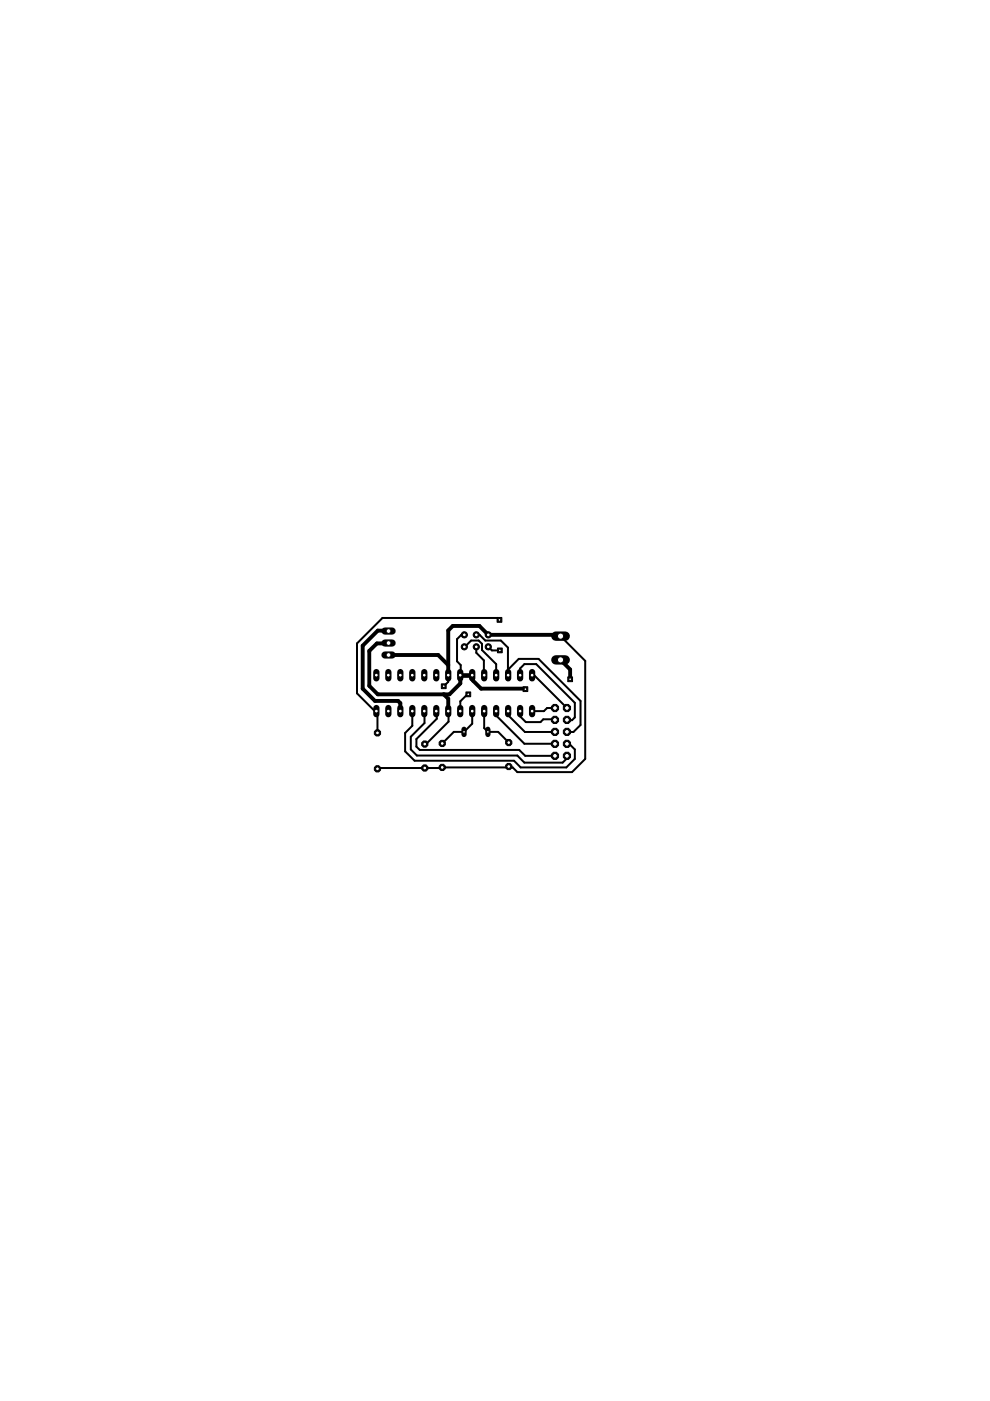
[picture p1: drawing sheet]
<svg xmlns="http://www.w3.org/2000/svg" width="210mm" height="297mm" viewBox="0 0 210 297" stroke-linecap="round" stroke-linejoin="round" font-family="sans-serif">
<g fill="none" stroke="#000" stroke-width=".42">
<path d="M98.4 134.6h-.6l-.9 .9v4.7l.8 .8-.1 2.2h2.5M98.4 137.1l1.5-1.3h1.6l.7 .7v1.3l3 3v2.4M101 134.6h.7l1.2 1.2h3.3l1.5 1.5v5.9v-1.2l2.3-2.3h4.2l8.9 8.9v5.1l-1.5 1.5h-1.4M101 137.1v1.3l1.6 1.6 .1 3.2M103.5 137.1l.8 .8h1.7M105.9 131.4l-.4-.4h-24.4l-5.4 5.4v10.6l3.8 3.8h.3l.2 .2v4.4M118.9 134.9l5.2 5.2v20.8l-2.8 2.8h-11.6l-1-1h-14.9M87.4 150.8v3.1l-1.5 1.5v3.9l2 2h21.1l1.4 1.4h9.7l1.8-1.8v-2l-1.1-1.1-.6-.1M90 150.8v2.5l-2.9 2.9v2.7l1.3 1.3h21.3l1.5 1.5h8.1l.9-.9v-.5M92.5 150.8l.1 1.6-4.3 4.3v1.6l.7 .7h21.1l1.3 1.3h6.3M95 143.2v1.4l-.9 .9M95 150.8l.1 2.2-4.8 4.8h-.2"/>
<path d="M97.6 150.7v.1M99.3 147.2h-.2l-1.5 1.5v2M100.1 150.8v2.6l-1.7 1.8h-2.2l-2.4 2.4M102.7 150.8v3.6l.7 .8h2.2l2.3 2.2M105.2 150.8v.9l6 6h6.5M107.7 150.8v.8l3.6 3.6h6.4M110.3 143.2v-1.5l.9-.9h2.5l8.2 8.2v3.1l-.6 .6-1.1-.1M110.3 150.8v1.1l1.2 1.2h3.1l.6-.6h2.3l.2 .1M112.8 143.2h.4l7 6.9M117.7 150.1h-1.7l-.7 .7h-2.5M94.3 162.7l-.1 .1h-14l-.2 .2M107.9 162.5l-.2 .2"/>
</g>
<path d="M82.4 138.9h10.5l2.1 2.1M82.4 136.3l-2.5 .1-1.6 1.6v7.4l1.8 1.8h15.2l2.3-2.3v-1.7M82.4 133.8l-2.3-.1-3.2 3.2v9.1l2.6 2.6h4.9l.5 .5v1.7M118.9 134.9l-.3-.3h-15.1l-1.9-1.9h-5.6l-1 1v9.5M118.9 139.9l2 2v2.1M94.1 147.2l.9 .9v2.7M97.6 143.2h.1M100.1 143.2h-2.4l-.1 .1 2.7-.1v1.1l1.7 1.7 9.4 .1" fill="none" stroke="#000" stroke-width=".83"/>
<circle cx="107.9" cy="162.5" r=".71" fill="#000" stroke="#000" stroke-width=".21"/>
<circle cx="107.9" cy="162.5" r=".4" fill="#fff" stroke="#000" stroke-width=".21"/>
<circle cx="107.9" cy="157.4" r=".71" fill="#000" stroke="#000" stroke-width=".21"/>
<circle cx="107.9" cy="157.4" r=".4" fill="#fff" stroke="#000" stroke-width=".21"/>
<circle cx="93.8" cy="162.7" r=".71" fill="#000" stroke="#000" stroke-width=".21"/>
<circle cx="93.8" cy="162.7" r=".4" fill="#fff" stroke="#000" stroke-width=".21"/>
<circle cx="93.8" cy="157.6" r=".71" fill="#000" stroke="#000" stroke-width=".21"/>
<circle cx="93.8" cy="157.6" r=".4" fill="#fff" stroke="#000" stroke-width=".21"/>
<circle cx="90.1" cy="157.8" r=".71" fill="#000" stroke="#000" stroke-width=".21"/>
<circle cx="90.1" cy="157.8" r=".4" fill="#fff" stroke="#000" stroke-width=".21"/>
<circle cx="90.1" cy="162.8" r=".71" fill="#000" stroke="#000" stroke-width=".21"/>
<circle cx="90.1" cy="162.8" r=".4" fill="#fff" stroke="#000" stroke-width=".21"/>
<path d="M79.8 150.1v1.3" fill="none" stroke="#000" stroke-width="1.3"/>
<circle cx="79.8" cy="150.8" r=".4" fill="#fff" stroke="#000" stroke-width=".21"/>
<path d="M82.3 150.1v1.3" fill="none" stroke="#000" stroke-width="1.3"/>
<circle cx="82.3" cy="150.8" r=".4" fill="#fff" stroke="#000" stroke-width=".21"/>
<path d="M84.9 150.1v1.3" fill="none" stroke="#000" stroke-width="1.3"/>
<circle cx="84.9" cy="150.8" r=".4" fill="#fff" stroke="#000" stroke-width=".21"/>
<path d="M87.4 150.1v1.3" fill="none" stroke="#000" stroke-width="1.3"/>
<circle cx="87.4" cy="150.8" r=".4" fill="#fff" stroke="#000" stroke-width=".21"/>
<path d="M90 150.1v1.3" fill="none" stroke="#000" stroke-width="1.3"/>
<circle cx="90" cy="150.8" r=".4" fill="#fff" stroke="#000" stroke-width=".21"/>
<path d="M92.5 150.1v1.3" fill="none" stroke="#000" stroke-width="1.3"/>
<circle cx="92.5" cy="150.8" r=".4" fill="#fff" stroke="#000" stroke-width=".21"/>
<path d="M95 150.1v1.3" fill="none" stroke="#000" stroke-width="1.3"/>
<circle cx="95" cy="150.8" r=".4" fill="#fff" stroke="#000" stroke-width=".21"/>
<path d="M97.6 150.1v1.3" fill="none" stroke="#000" stroke-width="1.3"/>
<circle cx="97.6" cy="150.8" r=".4" fill="#fff" stroke="#000" stroke-width=".21"/>
<path d="M100.1 150.1v1.3" fill="none" stroke="#000" stroke-width="1.3"/>
<circle cx="100.1" cy="150.8" r=".4" fill="#fff" stroke="#000" stroke-width=".21"/>
<path d="M102.7 150.1v1.3" fill="none" stroke="#000" stroke-width="1.3"/>
<circle cx="102.7" cy="150.8" r=".4" fill="#fff" stroke="#000" stroke-width=".21"/>
<path d="M105.2 150.1v1.3" fill="none" stroke="#000" stroke-width="1.3"/>
<circle cx="105.2" cy="150.8" r=".4" fill="#fff" stroke="#000" stroke-width=".21"/>
<path d="M107.7 150.1v1.3" fill="none" stroke="#000" stroke-width="1.3"/>
<circle cx="107.7" cy="150.8" r=".4" fill="#fff" stroke="#000" stroke-width=".21"/>
<path d="M110.3 150.1v1.3" fill="none" stroke="#000" stroke-width="1.3"/>
<circle cx="110.3" cy="150.8" r=".4" fill="#fff" stroke="#000" stroke-width=".21"/>
<path d="M112.8 150.1v1.3" fill="none" stroke="#000" stroke-width="1.3"/>
<circle cx="112.8" cy="150.8" r=".4" fill="#fff" stroke="#000" stroke-width=".21"/>
<path d="M112.8 142.5v1.3" fill="none" stroke="#000" stroke-width="1.3"/>
<circle cx="112.8" cy="143.2" r=".4" fill="#fff" stroke="#000" stroke-width=".21"/>
<path d="M110.3 142.5v1.3" fill="none" stroke="#000" stroke-width="1.3"/>
<circle cx="110.3" cy="143.2" r=".4" fill="#fff" stroke="#000" stroke-width=".21"/>
<path d="M107.7 142.5v1.3" fill="none" stroke="#000" stroke-width="1.3"/>
<circle cx="107.7" cy="143.2" r=".4" fill="#fff" stroke="#000" stroke-width=".21"/>
<path d="M105.2 142.5v1.3" fill="none" stroke="#000" stroke-width="1.3"/>
<circle cx="105.2" cy="143.2" r=".4" fill="#fff" stroke="#000" stroke-width=".21"/>
<path d="M102.7 142.5v1.3" fill="none" stroke="#000" stroke-width="1.3"/>
<circle cx="102.7" cy="143.2" r=".4" fill="#fff" stroke="#000" stroke-width=".21"/>
<path d="M100.1 142.5v1.3" fill="none" stroke="#000" stroke-width="1.3"/>
<circle cx="100.1" cy="143.2" r=".4" fill="#fff" stroke="#000" stroke-width=".21"/>
<path d="M97.6 142.5v1.3" fill="none" stroke="#000" stroke-width="1.3"/>
<circle cx="97.6" cy="143.2" r=".4" fill="#fff" stroke="#000" stroke-width=".21"/>
<path d="M95 142.5v1.3" fill="none" stroke="#000" stroke-width="1.3"/>
<circle cx="95" cy="143.2" r=".4" fill="#fff" stroke="#000" stroke-width=".21"/>
<path d="M92.5 142.5v1.3" fill="none" stroke="#000" stroke-width="1.3"/>
<circle cx="92.5" cy="143.2" r=".4" fill="#fff" stroke="#000" stroke-width=".21"/>
<path d="M90 142.5v1.3" fill="none" stroke="#000" stroke-width="1.3"/>
<circle cx="90" cy="143.2" r=".4" fill="#fff" stroke="#000" stroke-width=".21"/>
<path d="M87.4 142.5v1.3" fill="none" stroke="#000" stroke-width="1.3"/>
<circle cx="87.4" cy="143.2" r=".4" fill="#fff" stroke="#000" stroke-width=".21"/>
<path d="M84.9 142.5v1.3" fill="none" stroke="#000" stroke-width="1.3"/>
<circle cx="84.9" cy="143.2" r=".4" fill="#fff" stroke="#000" stroke-width=".21"/>
<path d="M82.3 142.5v1.3" fill="none" stroke="#000" stroke-width="1.3"/>
<circle cx="82.3" cy="143.2" r=".4" fill="#fff" stroke="#000" stroke-width=".21"/>
<path d="M79.8 142.5v1.3" fill="none" stroke="#000" stroke-width="1.3"/>
<circle cx="79.8" cy="143.2" r=".4" fill="#fff" stroke="#000" stroke-width=".21"/>
<path d="M81.6 133.8h1.5" fill="none" stroke="#000" stroke-width="1.5"/>
<circle cx="82.4" cy="133.8" r=".51" fill="#fff" stroke="#000" stroke-width=".21"/>
<path d="M81.6 136.3h1.5" fill="none" stroke="#000" stroke-width="1.5"/>
<circle cx="82.4" cy="136.3" r=".51" fill="#fff" stroke="#000" stroke-width=".21"/>
<path d="M81.6 138.9h1.5" fill="none" stroke="#000" stroke-width="1.5"/>
<circle cx="82.4" cy="138.9" r=".51" fill="#fff" stroke="#000" stroke-width=".21"/>
<circle cx="120.2" cy="160.3" r=".83" fill="#000" stroke="#000" stroke-width=".21"/>
<circle cx="120.2" cy="160.3" r=".51" fill="#fff" stroke="#000" stroke-width=".21"/>
<circle cx="117.7" cy="160.3" r=".83" fill="#000" stroke="#000" stroke-width=".21"/>
<circle cx="117.7" cy="160.3" r=".51" fill="#fff" stroke="#000" stroke-width=".21"/>
<circle cx="120.2" cy="157.7" r=".83" fill="#000" stroke="#000" stroke-width=".21"/>
<circle cx="120.2" cy="157.7" r=".51" fill="#fff" stroke="#000" stroke-width=".21"/>
<circle cx="117.7" cy="157.7" r=".83" fill="#000" stroke="#000" stroke-width=".21"/>
<circle cx="117.7" cy="157.7" r=".51" fill="#fff" stroke="#000" stroke-width=".21"/>
<circle cx="120.2" cy="155.2" r=".83" fill="#000" stroke="#000" stroke-width=".21"/>
<circle cx="120.2" cy="155.2" r=".51" fill="#fff" stroke="#000" stroke-width=".21"/>
<circle cx="117.7" cy="155.2" r=".83" fill="#000" stroke="#000" stroke-width=".21"/>
<circle cx="117.7" cy="155.2" r=".51" fill="#fff" stroke="#000" stroke-width=".21"/>
<circle cx="120.2" cy="152.6" r=".83" fill="#000" stroke="#000" stroke-width=".21"/>
<circle cx="120.2" cy="152.6" r=".51" fill="#fff" stroke="#000" stroke-width=".21"/>
<circle cx="117.7" cy="152.6" r=".83" fill="#000" stroke="#000" stroke-width=".21"/>
<circle cx="117.7" cy="152.6" r=".51" fill="#fff" stroke="#000" stroke-width=".21"/>
<circle cx="120.2" cy="150.1" r=".83" fill="#000" stroke="#000" stroke-width=".21"/>
<circle cx="120.2" cy="150.1" r=".51" fill="#fff" stroke="#000" stroke-width=".21"/>
<circle cx="117.7" cy="150.1" r=".83" fill="#000" stroke="#000" stroke-width=".21"/>
<circle cx="117.7" cy="150.1" r=".51" fill="#fff" stroke="#000" stroke-width=".21"/>
<path d="M103.4 154.6v1.1" fill="none" stroke="#000" stroke-width="1.1"/>
<circle cx="103.4" cy="155.2" r=".3" fill="#fff" stroke="#000" stroke-width=".21"/>
<path d="M98.4 154.6v1.1" fill="none" stroke="#000" stroke-width="1.1"/>
<circle cx="98.4" cy="155.2" r=".3" fill="#fff" stroke="#000" stroke-width=".21"/>
<circle cx="80" cy="163" r=".71" fill="#000" stroke="#000" stroke-width=".21"/>
<circle cx="80" cy="163" r=".4" fill="#fff" stroke="#000" stroke-width=".21"/>
<circle cx="80" cy="155.4" r=".71" fill="#000" stroke="#000" stroke-width=".21"/>
<circle cx="80" cy="155.4" r=".4" fill="#fff" stroke="#000" stroke-width=".21"/>
<circle cx="98.4" cy="134.6" r=".66" fill="#000" stroke="#000" stroke-width=".21"/>
<circle cx="98.4" cy="134.6" r=".4" fill="#fff" stroke="#000" stroke-width=".21"/>
<circle cx="101" cy="134.6" r=".66" fill="#000" stroke="#000" stroke-width=".21"/>
<circle cx="101" cy="134.6" r=".4" fill="#fff" stroke="#000" stroke-width=".21"/>
<circle cx="103.5" cy="134.6" r=".66" fill="#000" stroke="#000" stroke-width=".21"/>
<circle cx="103.5" cy="134.6" r=".4" fill="#fff" stroke="#000" stroke-width=".21"/>
<circle cx="103.5" cy="137.1" r=".66" fill="#000" stroke="#000" stroke-width=".21"/>
<circle cx="103.5" cy="137.1" r=".4" fill="#fff" stroke="#000" stroke-width=".21"/>
<circle cx="101" cy="137.1" r=".66" fill="#000" stroke="#000" stroke-width=".21"/>
<circle cx="101" cy="137.1" r=".4" fill="#fff" stroke="#000" stroke-width=".21"/>
<circle cx="98.4" cy="137.1" r=".66" fill="#000" stroke="#000" stroke-width=".21"/>
<circle cx="98.4" cy="137.1" r=".4" fill="#fff" stroke="#000" stroke-width=".21"/>
<path d="M117.9 134.9h1.9" fill="none" stroke="#000" stroke-width="2"/>
<circle cx="118.9" cy="134.9" r=".66" fill="#fff" stroke="#000" stroke-width=".21"/>
<path d="M117.9 139.9h1.9" fill="none" stroke="#000" stroke-width="2"/>
<circle cx="118.9" cy="139.9" r=".66" fill="#fff" stroke="#000" stroke-width=".21"/>
<path d="M93.6 145h1v1h-1z" fill="#000" stroke="#000" stroke-width=".21"/>
<circle cx="94.1" cy="145.5" r=".3" fill="#fff" stroke="#000" stroke-width=".21"/>
<path d="M98.8 146.7h1v1h-1z" fill="#000" stroke="#000" stroke-width=".21"/>
<circle cx="99.3" cy="147.2" r=".3" fill="#fff" stroke="#000" stroke-width=".21"/>
<path d="M110.9 145.6h1v1h-1z" fill="#000" stroke="#000" stroke-width=".21"/>
<circle cx="111.4" cy="146.1" r=".3" fill="#fff" stroke="#000" stroke-width=".21"/>
<path d="M120.4 143.5h1v1h-1z" fill="#000" stroke="#000" stroke-width=".21"/>
<circle cx="120.9" cy="144" r=".3" fill="#fff" stroke="#000" stroke-width=".21"/>
<path d="M105.4 130.9h1v1h-1z" fill="#000" stroke="#000" stroke-width=".21"/>
<circle cx="105.9" cy="131.4" r=".3" fill="#fff" stroke="#000" stroke-width=".21"/>
<path d="M105.5 137.4h1v1h-1z" fill="#000" stroke="#000" stroke-width=".21"/>
<circle cx="106" cy="137.9" r=".3" fill="#fff" stroke="#000" stroke-width=".21"/>
</svg>
